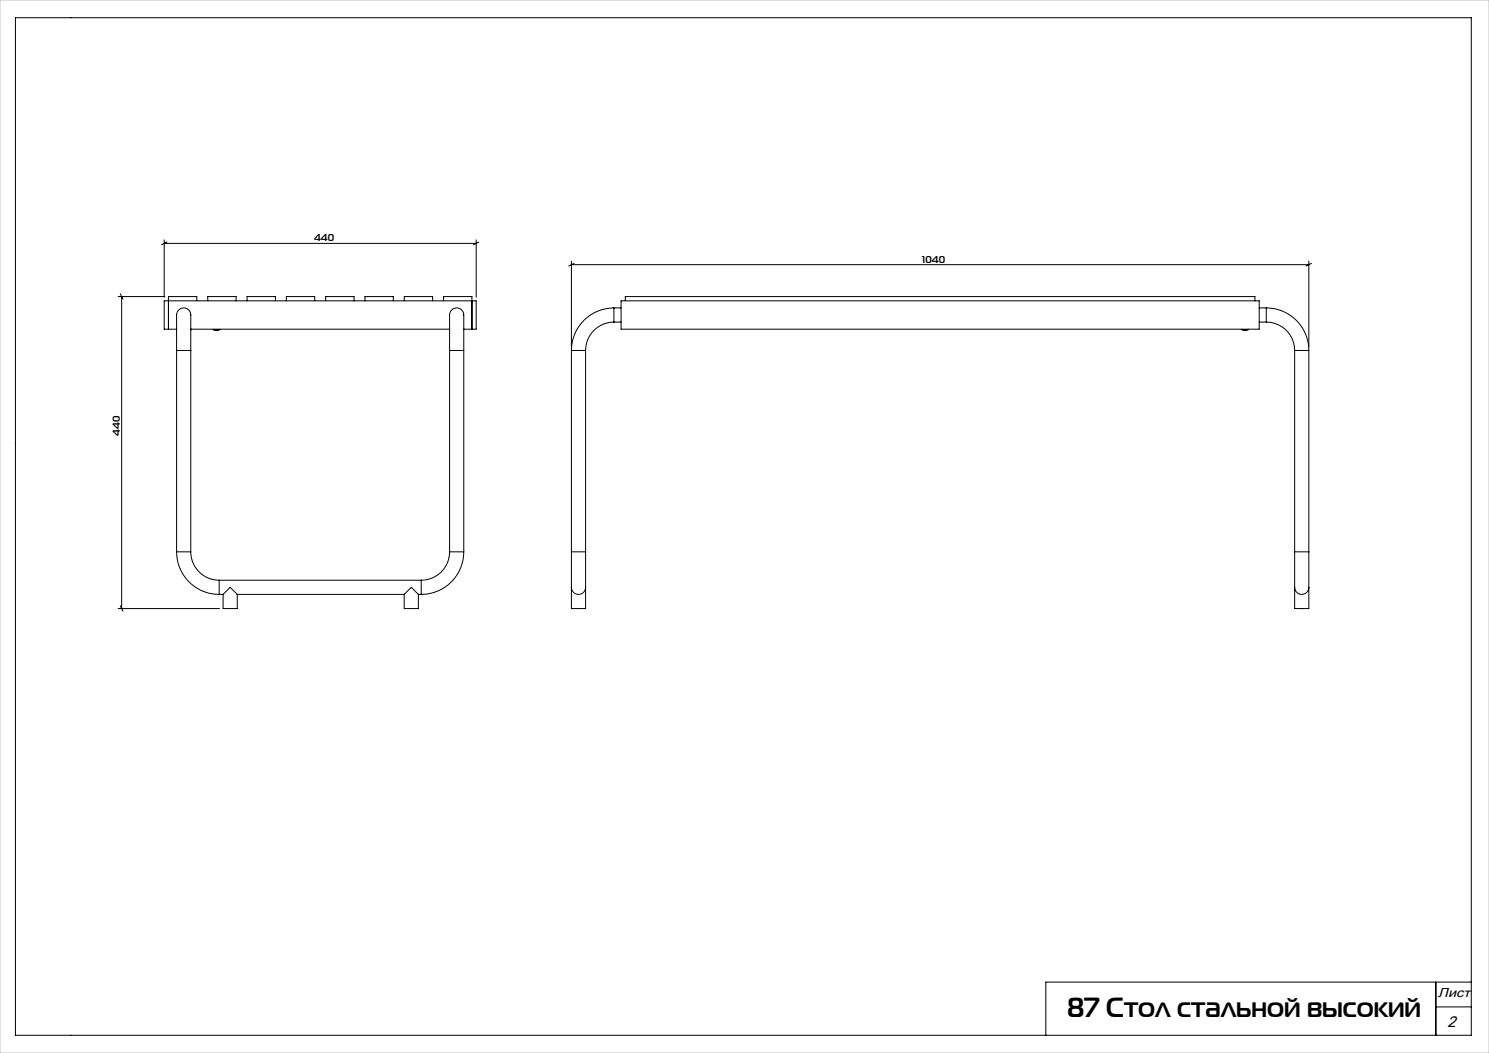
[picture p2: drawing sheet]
<svg xmlns="http://www.w3.org/2000/svg" width="420mm" height="297mm" viewBox="0 0 420 297" stroke-linecap="round" stroke-linejoin="round" font-family="sans-serif">
<defs><g id="words">
<text font-size="7.8" x="301" y="286.7">87 Стол стальной высокий</text>
<text font-size="4.4" x="408.3" y="289.6">2</text>
<text font-size="3.7" x="405.6" y="281.3">Лист</text>
<g font-size="2.8">
<text x="88.6" y="68.1">440</text>
<text x="260.2" y="74.1">1040</text>
<text x="33.8" y="123" transform="rotate(-90 33.8 123)">440</text>
</g>
</g></defs>
<g fill="none" stroke="#000" stroke-width=".28">
<path d="M4.4 5h410.6v287h-410.6zM46.3 67.7v16.2M46.3 68.7h88M47.1 68.3l-1.5 .7M134.3 67.7v16.2M135.1 68.3l-1.5 .7M161.2 73.7v24.2M161.2 74.7h208M161.9 74.3l-1.5 .7M369.2 73.7v24.2M369.9 74.3l-1.5 .7M33.3 83.7h13.2"/>
<path d="M33.9 82.9l.8 1.5M34.3 83.7v88M49.8 98.9v-4.3a24.7 24.7 0 0 1 .3-6.7 2.05 2.05 0 0 1 2.5-.9 2.05 2.05 0 0 1 1.2 2.5v9.4M49.8 98.9h4M49.8 98.9v56.8M49.8 92.9h-3.5v-8h88v8h-3.5M53.8 93h.1M53.8 98.9v56.8M53.8 92.9h73M53.9 93h-.1M53.9 92.9v.1M55.5 84.9v-1.2h-8v9.2"/>
<path d="M58.6 84.9v-1.2h8v1.2M60.2 93l.5 .1M60.2 93h1.8M60.2 92.9v.1M60.7 93.1h.1M62 93l-1.3 .1M62 92.9v.1M69.7 84.9v-1.2h8v1.2M80.8 84.9v-1.2h8v1.2M91.9 84.9v-1.2h8v1.2M102.9 84.9v-1.2h8v1.2M114 84.9v-1.2h8v1.2"/>
<path d="M125.1 84.9v-1.2h8v9.2M126.8 98.9v-4.3a24.7 24.7 0 0 1 .3-6.7 2.05 2.05 0 0 1 2.5-.9 2.05 2.05 0 0 1 1.2 2.5v9.4M126.8 98.9h4M126.8 98.9v56.8M130.8 98.9v56.8M161.2 98.9h4M161.2 98.9v56.8M165.2 98.9v56.8M173.2 90.9a8 8 0 0 0-8 8M173.2 86.9a12 12 0 0 0-12 12M173.2 86.9v4M173.2 86.9h2"/>
<path d="M173.2 90.9h2M175.2 84.9h180v8h-180zM176.4 84.9v-1.2h177.6v1.2M350.2 93l1.4 .1M350.2 93h1.9M350.2 92.9v.1M351.6 93.1h.1M352.1 93l-.5 .1M352.1 92.9v.1M355.2 86.9h2M355.2 90.9h2M357.2 90.9a8 8 0 0 1 8 8"/>
<path d="M357.2 86.9a12 12 0 0 1 12 12M357.2 86.9v4M365.2 98.9h4M365.2 98.9v56.8M369.2 98.9v56.8M49.8 155.7a12 12 0 0 0 12 12M49.8 155.7h4M53.8 155.7a8 8 0 0 0 8 8M126.8 155.7a8 8 0 0 1-8 8M126.8 155.7h4M130.8 155.7a12 12 0 0 1-12 12M161.2 155.7v10"/>
<path d="M161.2 155.7h4M165.2 155.7v10M365.2 155.7v10M365.2 155.7h4M369.2 155.7v10M33.3 171.7h28.6M33.9 170.9l.8 1.5M61.8 163.7v4M61.8 163.7h57M61.8 167.7h1.1M62.9 167.7l2-2 2 2M62.9 167.7v4h4v-4"/>
<path d="M66.9 167.7h47.1M114 167.7l2-2 2 2M114 167.7v4h4v-4M118 167.7h.8M118.8 163.7v4M161.2 165.7a2 2 0 0 0 2 2 2 2 0 0 0 2-2M161.2 165.7v6h4v-6M365.2 165.7a2 2 0 0 0 2 2 2 2 0 0 0 2-2M365.2 165.7v6h4v-6M405 277v15M415 277h-120v15M405 284h10"/>
</g>
<path d="M0 0h420v297h-420z" fill="none" stroke="#c0c0c0" stroke-width=".28"/>
<use href="#words"/>
</svg>
